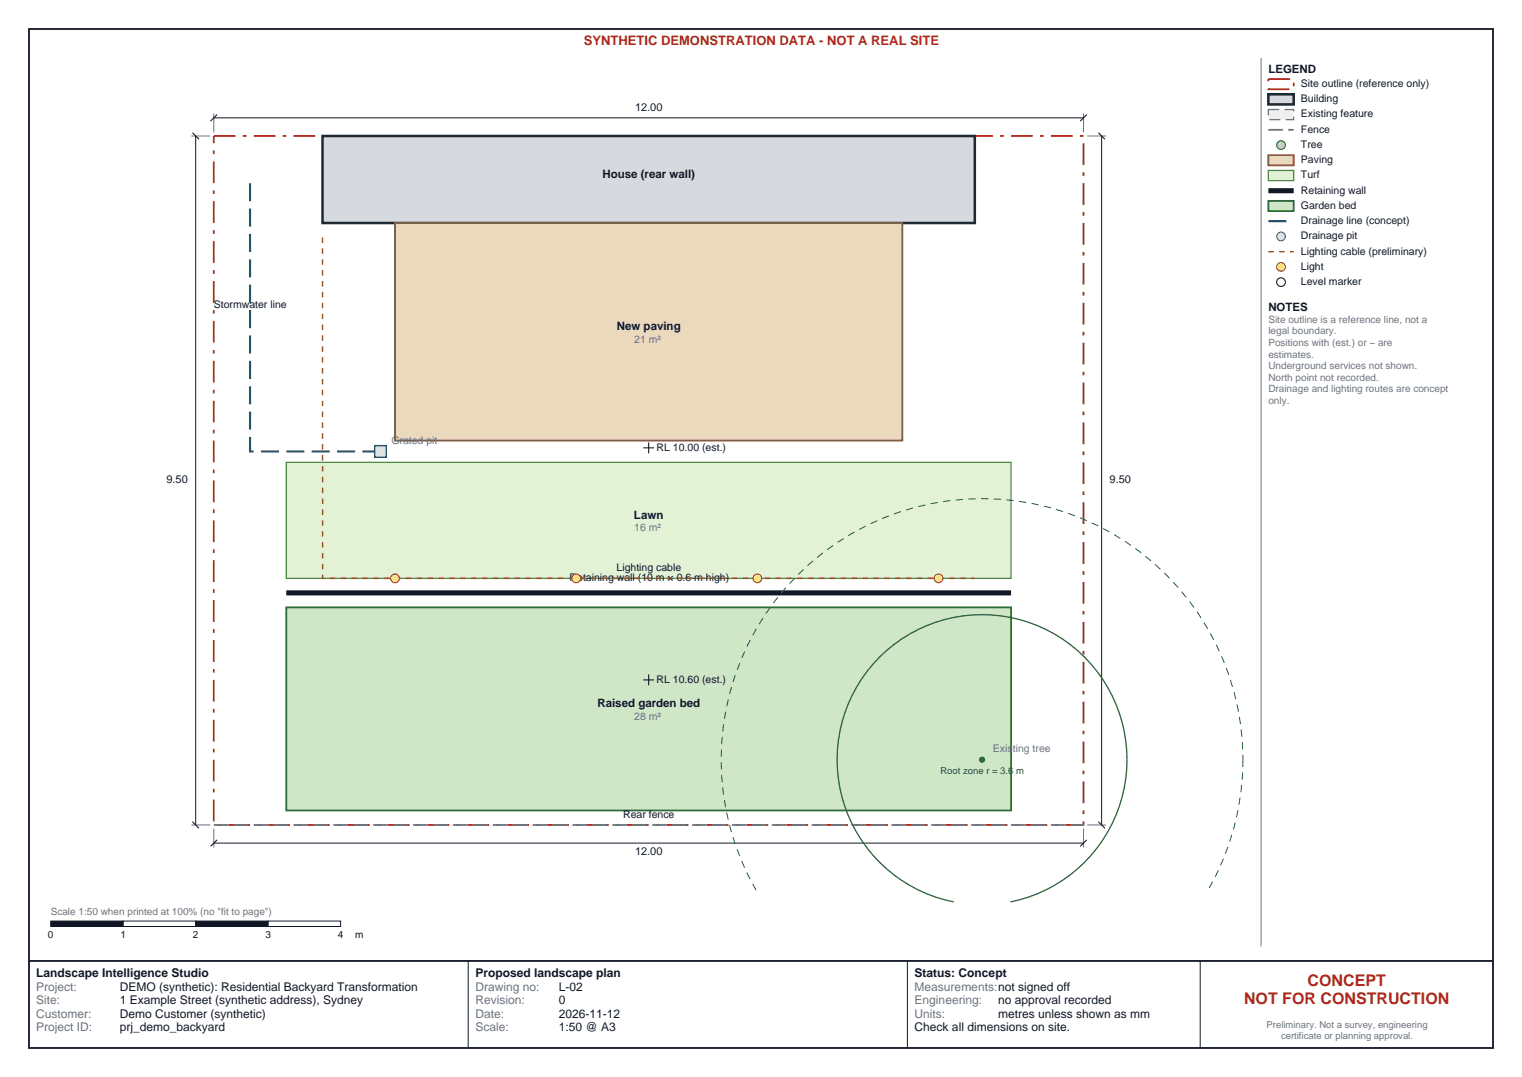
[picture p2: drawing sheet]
<svg xmlns="http://www.w3.org/2000/svg" width="420mm" height="297mm" viewBox="0 0 420 297" stroke-linecap="round" stroke-linejoin="round" font-family="sans-serif">
<defs><g id="words">
<g font-size="4.4" fill="#b3261e">
<text x="360.8" y="272">CONCEPT</text>
<text x="343.3" y="276.8">NOT FOR CONSTRUCTION</text>
</g>
<text font-size="3.6" fill="#b3261e" x="161.1" y="12.5">SYNTHETIC DEMONSTRATION DATA - NOT A REAL SITE</text>
<g font-size="3.3" fill="#111827">
<text x="10" y="269.5">Landscape Intelligence Studio</text>
<text x="131.2" y="269.5">Proposed landscape plan</text>
<text x="252.4" y="269.5">Status: Concept</text>
<text x="33" y="273.2">DEMO (synthetic): Residential Backyard Transformation</text>
<text x="154.2" y="273.2">L-02</text>
<text x="33" y="276.9">1 Example Street (synthetic address), Sydney</text>
<text x="33" y="280.7">Demo Customer (synthetic)</text>
<text x="154.2" y="276.9">0</text>
<text x="154.2" y="280.7">2026-11-12</text>
<text x="275.4" y="276.9">no approval recorded</text>
<text x="275.4" y="280.7">metres unless shown as mm</text>
<text x="33" y="284.4">prj_demo_backyard</text>
<text x="154.2" y="284.4">1:50 @ A3</text>
<text x="252.4" y="284.4">Check all dimensions on site.</text>
</g>
<g font-size="3.3" fill="#6b7280">
<text x="10" y="273.2">Project:</text>
<text x="131.2" y="273.2">Drawing no:</text>
<text x="252.4" y="273.2">Measurements:not signed off</text>
<text x="10" y="276.9">Site:</text>
<text x="10" y="280.7">Customer:</text>
<text x="131.2" y="276.9">Revision:</text>
<text x="131.2" y="280.7">Date:</text>
<text x="252.4" y="276.9">Engineering:</text>
<text x="252.4" y="280.7">Units:</text>
<text x="10" y="284.4">Project ID:</text>
<text x="131.2" y="284.4">Scale:</text>
</g>
<g font-size="3.2" fill="#111827">
<text x="350" y="20">LEGEND</text>
<text x="166.3" y="49">House (rear wall)</text>
<text x="350" y="85.8">NOTES</text>
<text x="170.2" y="91">New paving</text>
<text x="175" y="143">Lawn</text>
<text x="164.9" y="195">Raised garden bed</text>
</g>
<g font-size="3" fill="#111827">
<text x="175.2" y="30.7">12.00</text>
<text x="45.9" y="133.3">9.50</text>
<text x="306.2" y="133.3">9.50</text>
<text x="175.2" y="235.9">12.00</text>
</g>
<g font-size="2.9" fill="#111827">
<text x="359" y="24">Site outline (reference only)</text>
<text x="359" y="28.2">Building</text>
<text x="359" y="32.4">Existing feature</text>
<text x="359" y="36.6">Fence</text>
<text x="359" y="40.8">Tree</text>
<text x="359" y="45">Paving</text>
<text x="359" y="49.2">Turf</text>
<text x="359" y="53.4">Retaining wall</text>
<text x="359" y="57.6">Garden bed</text>
<text x="359" y="61.8">Drainage line (concept)</text>
<text x="359" y="66">Drainage pit</text>
<text x="359" y="70.2">Lighting cable (preliminary)</text>
<text x="359" y="74.4">Light</text>
<text x="359" y="78.6">Level marker</text>
<text x="59" y="85">Stormwater line</text>
<text x="181.2" y="124.3">RL 10.00 (est.)</text>
<text x="157.2" y="160.3">Retaining wall (10 m × 0.6 m high)</text>
<text x="170.1" y="157.5">Lighting cable</text>
<text x="181.2" y="188.3">RL 10.60 (est.)</text>
<text x="172" y="225.5">Rear fence</text>
</g>
<g font-size="2.9" fill="#6b7280">
<text x="175" y="94.5">21 m²</text>
<text x="108" y="122.5">Grated pit</text>
<text x="175" y="146.5">16 m²</text>
<text x="175" y="198.5">28 m²</text>
<text x="274" y="207.5">Existing tree</text>
</g>
<g font-size="2.8" fill="#6b7280">
<text x="350" y="89">Site outline is a reference line, not a</text>
<text x="350" y="92.2">legal boundary.</text>
<text x="350" y="95.4">Positions with (est.) or ~ are</text>
<text x="350" y="98.6">estimates.</text>
<text x="350" y="101.8">Underground services not shown.</text>
<text x="350" y="105">North point not recorded.</text>
<text x="350" y="108.2">Drainage and lighting routes are concept</text>
<text x="350" y="111.4">only.</text>
<text x="14" y="252.2">Scale 1:50 when printed at 100% (no &quot;fit to page&quot;)</text>
</g>
<g font-size="2.8" fill="#111827">
<text x="13.2" y="258.6">0</text>
<text x="33.2" y="258.6">1</text>
<text x="53.2" y="258.6">2</text>
<text x="73.2" y="258.6">3</text>
<text x="93.2" y="258.6">4</text>
<text x="98" y="258.6">m</text>
</g>
<text font-size="2.6" fill="#22633a" x="259.5" y="213.5">Root zone r = 3.6 m</text>
<g font-size="2.6" fill="#6b7280">
<text x="349.5" y="283.5">Preliminary. Not a survey, engineering</text>
<text x="353.5" y="286.4">certificate or planning approval.</text>
</g>
</g></defs>
<path d="M8 8h404v281h-404zM8 265h404" fill="none" stroke="#121726" stroke-width=".5"/>
<path d="M54 37.5v190M59 32.5h240M304 37.5v190M59 232.5h240M129.2 265v24M250.4 265v24M331.2 265v24" fill="none" stroke="#121726" stroke-width=".28"/>
<path d="M59 37.5h240v190h-240z" fill="none" stroke="#b3261f" stroke-width=".5" stroke-dasharray="6 2 1 2" stroke-linecap="butt"/>
<path d="M52.8 37.5h5.2M59 31.3v5.2M299 31.3v5.2M300 37.5h5.2M52.8 227.5h5.2M59 228.5v5.2M299 228.5v5.2M300 227.5h5.2" fill="none" stroke="#6b7380" stroke-width=".28"/>
<path d="M53.1 36.6l1.8 1.8M59.9 31.6l-1.8 1.8M299.9 31.6l-1.8 1.8M303.1 36.6l1.8 1.8M53.1 226.6l1.8 1.8M59.9 231.6l-1.8 1.8M299.9 231.6l-1.8 1.8M303.1 226.6l1.8 1.8" fill="none" stroke="#121726" stroke-width=".3"/>
<path d="M89 37.5h180v24h-180z" fill="#d6d9de" stroke="#1f2933" stroke-width=".7" stroke-linecap="butt"/>
<path d="M119 61.5h120v40h-120z" fill="#ededf2" stroke="#6b7380" stroke-width=".35" stroke-dasharray="3 1.5" stroke-linecap="butt"/>
<path d="M109 61.5h140v60h-140z" fill="#ebd9bd" stroke="#7a5c2e" stroke-width=".5"/>
<path d="M79 127.5h200v32h-200z" fill="#e3f2d4" stroke="#4d8a40" stroke-width=".35"/>
<path d="M79 167.5h200v56h-200z" fill="#cfe6c7" stroke="#2e6b3b" stroke-width=".5"/>
<path d="M59 227.5h240" fill="none" stroke="#6b7380" stroke-width=".5" stroke-dasharray="4 1.5" stroke-linecap="butt"/>
<path d="M79 163.5h200" fill="none" stroke="#121726" stroke-width="1.4" stroke-linecap="butt"/>
<path d="M105 124.5h-36v-75" fill="none" stroke="#1c5ea8" stroke-width=".6" stroke-dasharray="5 2" stroke-linecap="butt"/>
<path d="M89 65.5v94h180" fill="none" stroke="#b5540a" stroke-width=".4" stroke-dasharray="1.5 1.5" stroke-linecap="butt"/>
<path d="M263.2 248.7a40 40 0 0 1-25.5-61.4 40 40 0 0 1 66.6 0 40 40 0 0 1-25.5 61.4" fill="none" stroke="#21633b" stroke-width=".35"/>
<circle cx="271" cy="209.5" r=".7" fill="#21633b" stroke="#21633b" stroke-width=".3"/>
<path d="M343 209.5a72 72 0 0 1-9.6 36M208.6 245.5a72 72 0 0 1 43.8-105.5 72 72 0 0 1 90.6 69.5" fill="none" stroke="#21633b" stroke-width=".28" stroke-dasharray="2 1.5" stroke-linecap="butt"/>
<path d="M103.4 122.9h3.2v3.2h-3.2z" fill="#cfe0f5" stroke="#1c5ea8" stroke-width=".4"/>
<g fill="#fce68a" stroke="#b5540a" stroke-width=".3">
<circle cx="109" cy="159.5" r="1.2"/>
<circle cx="159" cy="159.5" r="1.2"/>
<circle cx="209" cy="159.5" r="1.2"/>
<circle cx="259" cy="159.5" r="1.2"/>
</g>
<path d="M177.5 123.5h3M179 122v3M177.5 187.5h3M179 186v3" fill="none" stroke="#121726" stroke-width=".3"/>
<path d="M14 254h20v1.5h-20z" fill="#121726" stroke="#121726" stroke-width=".28"/>
<path d="M34 254h20v1.5h-20z" fill="#fff" stroke="#121726" stroke-width=".28"/>
<path d="M54 254h20v1.5h-20z" fill="#121726" stroke="#121726" stroke-width=".28"/>
<path d="M74 254h20v1.5h-20z" fill="#fff" stroke="#121726" stroke-width=".28"/>
<path d="M348 16v245" fill="none" stroke="#6b7380" stroke-width=".28"/>
<path d="M350 21.8h7v2.8h-7z" fill="none" stroke="#b3261f" stroke-width=".5" stroke-dasharray="6 2 1 2" stroke-linecap="butt"/>
<path d="M350 26h7v2.8h-7z" fill="#d6d9de" stroke="#1f2933" stroke-width=".7" stroke-linecap="butt"/>
<path d="M350 30.2h7v2.8h-7z" fill="#ededf2" stroke="#6b7380" stroke-width=".35" stroke-dasharray="3 1.5" stroke-linecap="butt"/>
<path d="M350 35.8h7" fill="none" stroke="#6b7380" stroke-width=".5" stroke-dasharray="4 1.5" stroke-linecap="butt"/>
<circle cx="353.5" cy="40" r="1.2" fill="#badbb5" stroke="#21633b" stroke-width=".3"/>
<path d="M350 42.8h7v2.8h-7z" fill="#ebd9bd" stroke="#7a5c2e" stroke-width=".5"/>
<path d="M350 47h7v2.8h-7z" fill="#e3f2d4" stroke="#4d8a40" stroke-width=".35"/>
<path d="M350 52.6h7" fill="none" stroke="#121726" stroke-width="1.4" stroke-linecap="butt"/>
<path d="M350 55.4h7v2.8h-7z" fill="#cfe6c7" stroke="#2e6b3b" stroke-width=".5"/>
<path d="M350 61h7" fill="none" stroke="#1c5ea8" stroke-width=".6" stroke-dasharray="5 2" stroke-linecap="butt"/>
<circle cx="353.5" cy="65.2" r="1.2" fill="#cfe0f5" stroke="#1c5ea8" stroke-width=".3"/>
<path d="M350 69.4h7" fill="none" stroke="#b5540a" stroke-width=".4" stroke-dasharray="1.5 1.5" stroke-linecap="butt"/>
<circle cx="353.5" cy="73.6" r="1.2" fill="#fce68a" stroke="#b5540a" stroke-width=".3"/>
<circle cx="353.5" cy="77.8" r="1.2" fill="none" stroke="#121726" stroke-width=".3"/>
<use href="#words"/>
</svg>
